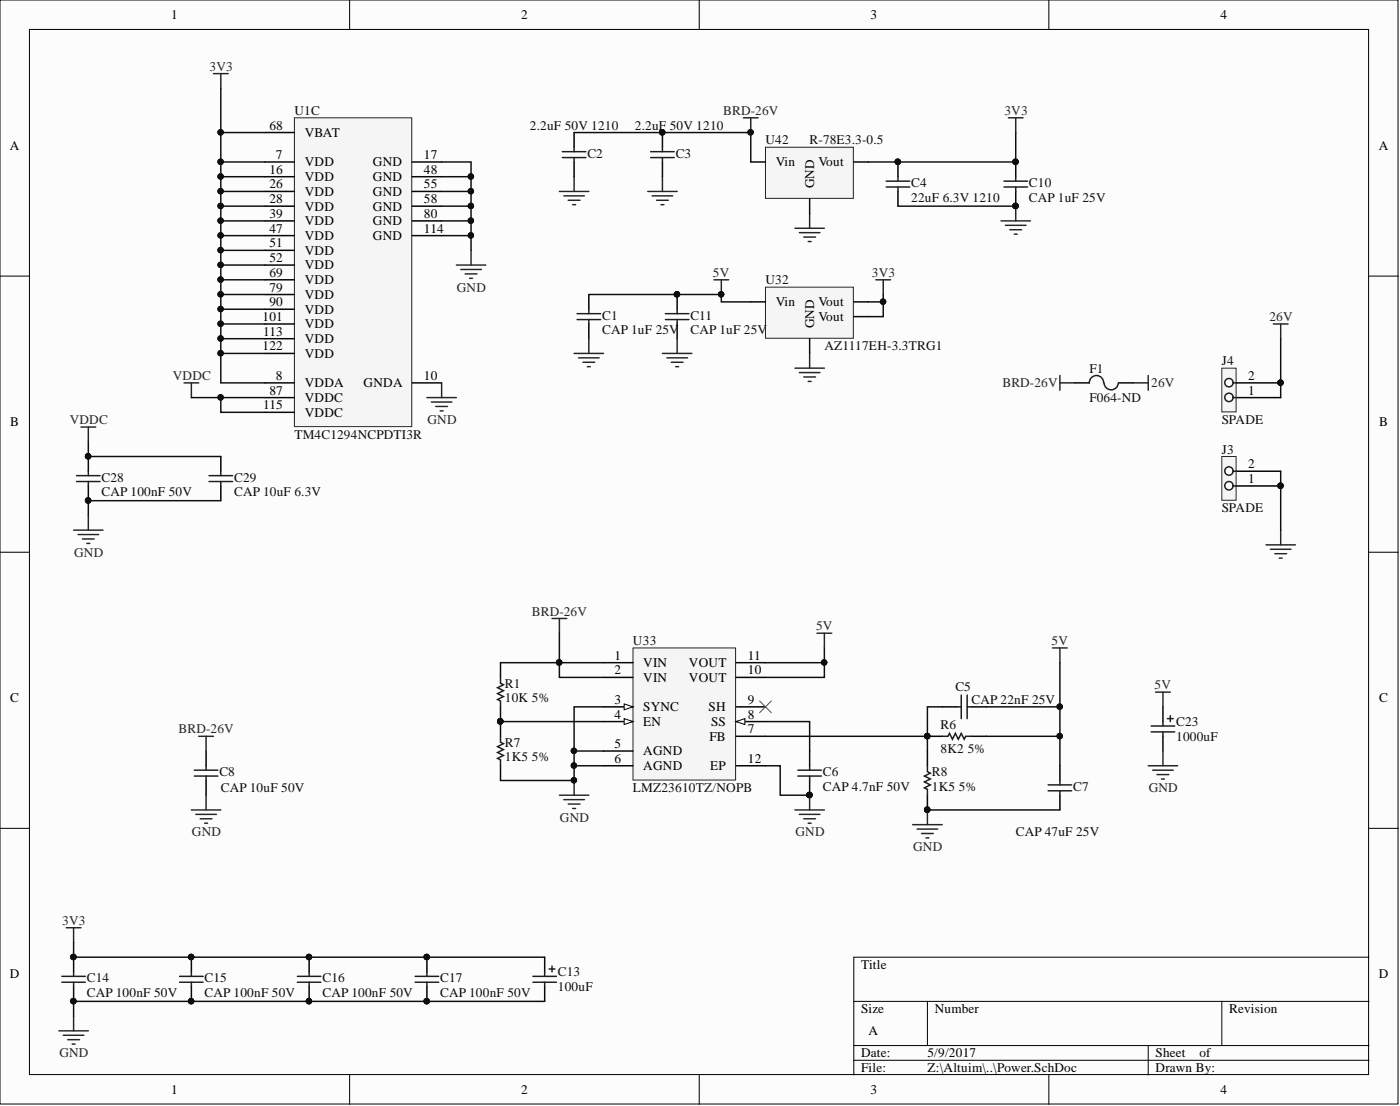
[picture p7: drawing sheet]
<svg xmlns="http://www.w3.org/2000/svg" width="241mm" height="190mm" viewBox="0 0 241 190" stroke-linecap="round" stroke-linejoin="round" font-family="sans-serif">
<defs><g id="words">
<g font-size="2.3">
<text x="29.5" y="3.3">1</text>
<text x="89.8" y="3.3">2</text>
<text x="150" y="3.3">3</text>
<text x="210.3" y="3.3">4</text>
<text x="46.4" y="22.3">68</text>
<text x="52.5" y="23.6">VBAT</text>
<text x="1.7" y="25.8">A</text>
<text x="46.4" y="29.9">16</text>
<text x="47.5" y="27.4">7</text>
<text x="52.5" y="28.7">VDD</text>
<text x="64.3" y="28.7">GND</text>
<text x="73.1" y="27.4">17</text>
<text x="73.1" y="29.9">48</text>
<text x="133.7" y="28.7">Vin</text>
<text x="141.1" y="28.7">Vout</text>
<text x="237.7" y="25.8">A</text>
<text x="46.4" y="32.5">26</text>
<text x="46.4" y="35">28</text>
<text x="52.5" y="31.2">VDD</text>
<text x="52.5" y="33.7">VDD</text>
<text x="64.3" y="31.2">GND</text>
<text x="64.3" y="33.7">GND</text>
<text x="73.1" y="32.5">55</text>
<text x="73.1" y="35">58</text>
<text x="140.3" y="32.5" transform="rotate(-90 140.3 32.5)">GND</text>
<text x="46.4" y="37.5">39</text>
<text x="46.4" y="40.1">47</text>
<text x="52.5" y="36.3">VDD</text>
<text x="52.5" y="38.8">VDD</text>
<text x="52.5" y="41.3">VDD</text>
<text x="64.3" y="36.3">GND</text>
<text x="64.3" y="38.8">GND</text>
<text x="64.3" y="41.3">GND</text>
<text x="73.1" y="37.5">80</text>
<text x="73.1" y="40.1">114</text>
<text x="46.4" y="42.6">51</text>
<text x="46.4" y="45.1">52</text>
<text x="46.4" y="47.7">69</text>
<text x="52.5" y="43.9">VDD</text>
<text x="52.5" y="46.4">VDD</text>
<text x="46.4" y="50.2">79</text>
<text x="46.4" y="52.8">90</text>
<text x="52.5" y="49">VDD</text>
<text x="52.5" y="51.5">VDD</text>
<text x="133.7" y="52.8">Vin</text>
<text x="141.1" y="52.8">Vout</text>
<text x="45.2" y="55.3">101</text>
<text x="45.3" y="57.8">113</text>
<text x="52.5" y="54">VDD</text>
<text x="52.5" y="56.6">VDD</text>
<text x="52.5" y="59.1">VDD</text>
<text x="140.3" y="56.6" transform="rotate(-90 140.3 56.6)">GND</text>
<text x="141.1" y="55.3">Vout</text>
<text x="45.2" y="60.4">122</text>
<text x="47.5" y="65.4">8</text>
<text x="52.5" y="61.6">VDD</text>
<text x="73.1" y="65.4">10</text>
<text x="215.2" y="65.4">2</text>
<text x="45.3" y="70.5">115</text>
<text x="46.4" y="68">87</text>
<text x="52.5" y="66.7">VDDA</text>
<text x="52.5" y="69.2">VDDC</text>
<text x="52.5" y="71.8">VDDC</text>
<text x="62.7" y="66.7">GNDA</text>
<text x="215.2" y="68">1</text>
<text x="1.8" y="73.4">B</text>
<text x="237.7" y="73.4">B</text>
<text x="215.2" y="83.2">1</text>
<text x="215.2" y="80.7">2</text>
<text x="105.9" y="113.6">1</text>
<text x="128.9" y="113.6">11</text>
<text x="105.9" y="116.2">2</text>
<text x="110.9" y="114.9">VIN</text>
<text x="110.9" y="117.4">VIN</text>
<text x="118.7" y="117.4">VOUT</text>
<text x="118.7" y="114.9">VOUT</text>
<text x="128.9" y="116.2">10</text>
<text x="1.8" y="120.9">C</text>
<text x="105.9" y="121.2">3</text>
<text x="105.9" y="123.8">4</text>
<text x="110.9" y="122.5">SYNC</text>
<text x="110.9" y="125">EN</text>
<text x="122.1" y="122.5">SH</text>
<text x="122.5" y="125">SS</text>
<text x="128.9" y="121.2">9</text>
<text x="128.9" y="123.8">8</text>
<text x="237.7" y="120.9">C</text>
<text x="105.9" y="128.9">5</text>
<text x="105.9" y="131.4">6</text>
<text x="110.9" y="130.1">AGND</text>
<text x="122.3" y="127.6">FB</text>
<text x="128.9" y="126.3">7</text>
<text x="128.9" y="131.4">12</text>
<text x="110.9" y="132.7">AGND</text>
<text x="122.4" y="132.7">EP</text>
<text x="148.4" y="166.9">Title</text>
<text x="1.7" y="168.5">D</text>
<text x="237.7" y="168.5">D</text>
<text x="148.4" y="174.5">Size</text>
<text x="149.7" y="178.3">A</text>
<text x="161.1" y="174.5">Number</text>
<text x="211.9" y="174.5">Revision</text>
<text x="148.4" y="182.1">Date:</text>
<text x="148.4" y="184.7">File:</text>
<text x="159.8" y="182.1">5/9/2017</text>
<text x="159.8" y="184.7">Z:\Altuim\..\Power.SchDoc</text>
<text x="199.2" y="182.1">Sheet</text>
<text x="199.2" y="184.7">Drawn By:</text>
<text x="206.7" y="182.1">of</text>
<text x="29.5" y="188.5">1</text>
<text x="89.8" y="188.5">2</text>
<text x="150" y="188.5">3</text>
<text x="210.3" y="188.5">4</text>
</g>
<g font-size="2.3" fill="#262626">
<text x="36.1" y="12.2">3V3</text>
<text x="124.7" y="19.8">BRD-26V</text>
<text x="173.1" y="19.8">3V3</text>
<text x="122.9" y="47.7">5V</text>
<text x="150.3" y="47.7">3V3</text>
<text x="78.7" y="50.2">GND</text>
<text x="218.8" y="55.3">26V</text>
<text x="29.8" y="65.4">VDDC</text>
<text x="172.8" y="66.7">BRD-26V</text>
<text x="198.4" y="66.7">26V</text>
<text x="12" y="73.1">VDDC</text>
<text x="73.7" y="73.1">GND</text>
<text x="12.8" y="95.9">GND</text>
<text x="91.7" y="106">BRD-26V</text>
<text x="140.6" y="108.6">5V</text>
<text x="181.2" y="111.1">5V</text>
<text x="199" y="118.7">5V</text>
<text x="30.8" y="126.3">BRD-26V</text>
<text x="198" y="136.5">GND</text>
<text x="96.5" y="141.5">GND</text>
<text x="33.1" y="144.1">GND</text>
<text x="137.1" y="144.1">GND</text>
<text x="157.4" y="146.6">GND</text>
<text x="10.7" y="159.3">3V3</text>
<text x="10.2" y="182.1">GND</text>
</g>
<g font-size="2.3" fill="#0e0e0e">
<text x="50.7" y="19.8">U1C</text>
<text x="91.3" y="22.3">2.2uF 50V 1210</text>
<text x="109.4" y="22.3">2.2uF 50V 1210</text>
<text x="101.2" y="27.1">C2</text>
<text x="116.5" y="27.1">C3</text>
<text x="131.9" y="24.9">U42</text>
<text x="139.5" y="24.9">R-78E3.3-0.5</text>
<text x="157.1" y="32.2">C4</text>
<text x="157.1" y="34.7">22uF 6.3V 1210</text>
<text x="177.4" y="32.2">C10</text>
<text x="177.4" y="34.7">CAP 1uF 25V</text>
<text x="131.9" y="49">U32</text>
<text x="103.8" y="55">C1</text>
<text x="103.8" y="57.6">CAP 1uF 25V</text>
<text x="119" y="55">C11</text>
<text x="119" y="57.6">CAP 1uF 25V</text>
<text x="142.1" y="60.4">AZ1117EH-3.3TRG1</text>
<text x="187.8" y="64.2">F1</text>
<text x="210.6" y="62.9">J4</text>
<text x="187.8" y="69.2">F064-ND</text>
<text x="50.7" y="75.6">TM4C1294NCPDTI3R</text>
<text x="210.6" y="73.1">SPADE</text>
<text x="17.5" y="82.9">C28</text>
<text x="40.3" y="82.9">C29</text>
<text x="210.6" y="78.1">J3</text>
<text x="17.5" y="85.5">CAP 100nF 50V</text>
<text x="40.3" y="85.5">CAP 10uF 6.3V</text>
<text x="210.6" y="88.3">SPADE</text>
<text x="109.1" y="111.1">U33</text>
<text x="87" y="118.5">R1</text>
<text x="164.7" y="119">C5</text>
<text x="87" y="121">10K 5%</text>
<text x="162.1" y="125.6">R6</text>
<text x="167.5" y="121.2">CAP 22nF 25V</text>
<text x="202.7" y="125">C23</text>
<text x="87" y="128.6">R7</text>
<text x="87" y="131.1">1K5</text>
<text x="91.7" y="131.1">5%</text>
<text x="162.1" y="129.6">8K2</text>
<text x="166.8" y="129.6">5%</text>
<text x="202.7" y="127.6">1000uF</text>
<text x="37.8" y="133.7">C8</text>
<text x="38.1" y="136.5">CAP 10uF 50V</text>
<text x="109.1" y="136.5">LMZ23610TZ/NOPB</text>
<text x="141.8" y="133.7">C6</text>
<text x="141.8" y="136.2">CAP 4.7nF 50V</text>
<text x="160.6" y="133.7">R8</text>
<text x="160.6" y="136.2">1K5</text>
<text x="165.3" y="136.2">5%</text>
<text x="185" y="136.2">C7</text>
<text x="175.1" y="144.1">CAP 47uF 25V</text>
<text x="15" y="169.2">C14</text>
<text x="15" y="171.7">CAP 100nF 50V</text>
<text x="35.3" y="169.2">C15</text>
<text x="35.3" y="171.7">CAP 100nF 50V</text>
<text x="55.6" y="169.2">C16</text>
<text x="55.6" y="171.7">CAP 100nF 50V</text>
<text x="75.9" y="169.2">C17</text>
<text x="75.9" y="171.7">CAP 100nF 50V</text>
<text x="96.2" y="168.2">C13</text>
<text x="96.2" y="170.7">100uF</text>
</g>
</g></defs>
<g fill="#fcfcfc" stroke="#000" stroke-width=".17">
<path d="M0 0h241v190.2h-241z"/>
<path d="M5.1 5.1h230.8v180h-230.8z"/>
</g>
<g fill="none" stroke="#000" stroke-width=".17">
<path d="M60.3 0v5.1M120.5 0v5.1M180.8 0v5.1M0 47.6h5.1M236 47.6h5M0 95.1h5.1M236 95.1h5M0 142.7h5.1M236 142.7h5M147.2 172.5h88.8M159.8 172.5v7.6M210.6 172.5v7.6"/>
<path d="M236 164.9h-88.8v20.3M60.3 185.2v5M120.5 185.2v5M147.2 180.1h88.8M147.2 182.6h88.8M180.8 185.2v5M197.9 180.1v5.1"/>
</g>
<path d="M50.7 20.3h20.3v53.2h-20.3z" fill="#f5f5f5" stroke="#262626" stroke-width=".17"/>
<g fill="none" stroke="#000" stroke-width=".25">
<path d="M45.7 27.9h5M45.7 30.4h5M45.7 33h5M45.7 35.5h5M45.7 38h5M45.7 22.8h5M71 27.9h5.1M71 30.4h5.1M71 33h5.1M71 35.5h5.1M71 38h5.1M45.7 40.6h5"/>
<path d="M45.7 43.1h5M45.7 45.7h5M45.7 48.2h5M45.7 50.7h5M45.7 53.3h5M45.7 55.8h5M45.7 58.3h5M71 40.6h5.1M45.7 65.9h5M45.7 68.5h5M45.7 71h5M45.7 60.9h5"/>
<path d="M71 65.9h5.1M162.4 121.8h2.5M167.5 121.8h2.5"/>
</g>
<path d="M36.8 12.7h2.5M38.1 12.7v2.5M78.7 45.7h5M79.4 46.4h3.6M80.2 47.2h2M80.9 47.9h.5M81.2 43.1v2.6M96.4 137h5.1M97.2 137.7h3.5M97.9 138.5h2.1M98.7 139.3h.5M99 134.4v2.6" fill="none" stroke="#262626" stroke-width=".25"/>
<circle cx="98.9" cy="134.4" r=".47" fill="#0e0e0e" stroke="#0e0e0e" stroke-width=".17"/>
<path d="M165.7 119.7v4.1M166.7 119.7v4.1M164.9 121.8h.8M166.7 121.8h.8" fill="none" stroke="#1c1c1c" stroke-width=".25"/>
<path d="M210.6 63.4h2.5v7.5h-2.5z" fill="#f5f5f5" stroke="#262626" stroke-width=".17"/>
<g fill="#fcfcfc" stroke="#1c1c1c" stroke-width=".25">
<circle cx="211.8" cy="68.4" r=".72"/>
<circle cx="211.8" cy="65.9" r=".72"/>
</g>
<path d="M213.1 68.5h7.6M213.1 65.9h7.6" fill="none" stroke="#000" stroke-width=".25"/>
<circle cx="220.7" cy="65.9" r=".47" fill="#0e0e0e" stroke="#0e0e0e" stroke-width=".17"/>
<path d="M212.6 68.5h.5M212.6 65.9h.5" fill="none" stroke="#1c1c1c" stroke-width=".25"/>
<path d="M210.6 78.6h2.5v7.6h-2.5z" fill="#f5f5f5" stroke="#262626" stroke-width=".17"/>
<g fill="#fcfcfc" stroke="#1c1c1c" stroke-width=".25">
<circle cx="211.8" cy="83.7" r=".72"/>
<circle cx="211.8" cy="81.1" r=".72"/>
</g>
<g fill="none" stroke="#000" stroke-width=".25">
<path d="M99 22.8v2.6M99 27.9v2.5M114.2 22.8v2.6M114.2 27.9v2.5M154.8 27.9v2.5M154.8 33v2.5M175.1 27.9v2.5M175.1 33v2.5M15.2 78.6v2.6M38.1 78.6v2.6M185.2 65.9h2.6M192.8 65.9h2.6"/>
<path d="M15.2 83.7v2.5M38.1 83.7v2.5M213.1 83.7h7.6M213.1 81.2h7.6M35.5 129.4v2.5M35.5 134.4v2.6M139.5 129.4v2.5M139.5 134.4v2.6M182.7 131.9v2.5M182.7 137v2.5M200.4 121.8v2.5M200.4 126.8v2.6"/>
<path d="M12.7 164.9v2.5M12.7 169.9v2.6M33 164.9v2.5M33 169.9v2.6M53.3 164.9v2.5M53.3 169.9v2.6M73.6 164.9v2.5M73.6 169.9v2.6M93.9 164.9v2.5M93.9 169.9v2.6"/>
</g>
<g fill="#0e0e0e" stroke="#0e0e0e" stroke-width=".17">
<circle cx="220.7" cy="83.7" r=".47"/>
<circle cx="12.6" cy="172.4" r=".47"/>
<circle cx="12.6" cy="164.8" r=".47"/>
<circle cx="32.9" cy="172.4" r=".47"/>
<circle cx="32.9" cy="164.8" r=".47"/>
<circle cx="53.2" cy="172.4" r=".47"/>
<circle cx="53.2" cy="164.8" r=".47"/>
<circle cx="73.5" cy="172.4" r=".47"/>
<circle cx="73.5" cy="164.8" r=".47"/>
<circle cx="139.5" cy="136.9" r=".47"/>
<circle cx="175" cy="35.5" r=".47"/>
<circle cx="175" cy="27.9" r=".47"/>
<circle cx="15.2" cy="86.2" r=".47"/>
<circle cx="15.2" cy="78.6" r=".47"/>
<circle cx="154.7" cy="27.9" r=".47"/>
<circle cx="114.1" cy="22.8" r=".47"/>
<circle cx="129.4" cy="22.8" r=".47"/>
</g>
<g fill="none" stroke="#1c1c1c" stroke-width=".25">
<path d="M96.9 26.1h4.1M96.9 27.1h4.1M99 25.4v.7M99 27.1v.8M112.1 26.1h4.1M112.1 27.1h4.1M114.2 25.4v.7M114.2 27.1v.8M152.7 31.2h4.1M152.7 32.2h4.1M154.8 30.4v.8M154.8 32.2v.8"/>
<path d="M173 31.2h4.1M173 32.2h4.1M175.1 30.4v.8M175.1 32.2v.8M190.2 65.9a1.23 1.23 0 0 0-1.2-1.2 1.23 1.23 0 0 0-1.2 1.2M192.8 65.9a1.23 1.23 0 0 1-1.3 1.2 1.23 1.23 0 0 1-1.2-1.2M13.2 81.9h4.1M13.2 82.9h4.1M15.2 81.2v.7M15.2 82.9v.8M36 81.9h4.1M36 82.9h4.1"/>
<path d="M38.1 81.2v.7M38.1 82.9v.8M212.6 83.7h.5M212.6 81.2h.5M33.5 132.7h4.1M33.5 133.7h4.1M35.5 131.9v.8M35.5 133.7v.7M137.5 132.7h4.1M137.5 133.7h4.1M139.5 131.9v.8M139.5 133.7v.7"/>
<path d="M180.7 136.2h4M180.7 135.2h4M182.7 134.4v.8M182.7 136.2v.8M198.4 125h4.1M198.4 126.1h4.1M200.4 124.3v.7M200.4 126.1v.7M201.2 123.8h1M201.7 123.3v1M10.7 168.2h4M10.7 169.2h4"/>
<path d="M12.7 167.4v.8M12.7 169.2v.7M31 168.2h4M31 169.2h4M33 167.4v.8M33 169.2v.7M51.3 168.2h4M51.3 169.2h4M53.3 167.4v.8M53.3 169.2v.7M71.5 168.2h4.1M71.5 169.2h4.1"/>
<path d="M73.6 167.4v.8M73.6 169.2v.7M91.8 168.2h4.1M91.8 169.2h4.1M93.9 167.4v.8M93.9 169.2v.7M94.6 166.9h1.1M95.1 166.4v1"/>
</g>
<g fill="none" stroke="#262626" stroke-width=".25">
<path d="M96.4 33h5.1M97.2 33.7h3.5M97.9 34.5h2.1M98.7 35.3h.5M99 30.4v2.6M111.6 33h5.1M112.4 33.7h3.6M113.2 34.5h2M113.9 35.3h.5M114.2 30.4v2.6M128.1 20.3h2.6M129.4 20.3v2.5"/>
<path d="M137 39.3h5.1M139.5 36.8v2.5M173.8 20.3h2.5M175.1 20.3v2.5M137.8 40.1h3.5M138.5 40.8h2.1M139.3 41.6h.5M219.5 55.8h2.5M220.7 55.8v2.5M14 73.6h2.5M15.2 73.6v2.5M31.7 65.9h2.6"/>
<path d="M33 65.9v2.6M73.6 68.5h5.1M74.3 69.2h3.6M75.1 70h2M75.9 70.8h.5M76.1 65.9v2.6M182.7 65.9h2.5M182.7 64.7v2.5M195.4 65.9h2.5M197.9 64.7v2.5M12.7 91.3h5.1M13.4 92.1h3.6"/>
<path d="M14.2 92.8h2M15 93.6h.5M15.2 88.8v2.5M218.2 93.8h5.1M219 94.6h3.5M219.7 95.4h2.1M220.5 96.1h.5M220.7 91.3v2.5M95.1 106.5h2.6M96.4 106.5v2.6M33 139.5h5.1M34.3 126.8h2.5"/>
<path d="M35.5 126.8v2.6M35.5 137v2.5M197.9 131.9h5.1M198.7 132.7h3.5M199.4 133.4h2.1M200.2 134.2h.5M200.4 129.4v2.5M11.4 159.8h2.6M12.7 159.8v2.5M33.7 140.3h3.6M34.5 141h2M35.3 141.8h.5"/>
<path d="M10.1 177.6h5.1M10.9 178.3h3.6M11.7 179.1h2M12.4 179.8h.5M12.7 175v2.6"/>
</g>
<path d="M131.9 25.4h15.2v8.8h-15.2z" fill="#f5f5f5" stroke="#262626" stroke-width=".17"/>
<path d="M129.4 27.9h2.5M139.5 34.2v2.6M147.2 27.9h2.5" fill="none" stroke="#000" stroke-width=".25"/>
<path d="M172.5 38h5.1M173.3 38.8h3.5M174.1 39.6h2M175.1 35.5v2.5M174.8 40.3h.5" fill="none" stroke="#262626" stroke-width=".25"/>
<circle cx="175" cy="35.5" r=".47" fill="#0e0e0e" stroke="#0e0e0e" stroke-width=".17"/>
<path d="M109.1 111.6h17.7v22.8h-17.7z" fill="#f5f5f5" stroke="#262626" stroke-width=".17"/>
<path d="M126.9 116.7h5M104 121.8h5.1M104 129.4h5.1M126.9 126.8h5M126.9 131.9h5M126.9 121.8h5" fill="none" stroke="#000" stroke-width=".25"/>
<path d="M107.6 121.2l1.5 .6-1.5 .5z" fill="#fcfcfc"/>
<path d="M107.6 121.2l1.5 .6-1.5 .5z" fill="none" stroke="#000" stroke-width=".17"/>
<path d="M104 114.1h5.1M104 116.7h5.1M126.9 114.1h5M104 124.3h5.1" fill="none" stroke="#000" stroke-width=".25"/>
<path d="M107.6 123.8l1.5 .5-1.5 .5z" fill="#fcfcfc"/>
<path d="M107.6 123.8l1.5 .5-1.5 .5z" fill="none" stroke="#000" stroke-width=".17"/>
<path d="M104 131.9h5.1M126.9 124.3h5" fill="none" stroke="#000" stroke-width=".25"/>
<path d="M126.9 124.3l1.5-.5v1z" fill="#fcfcfc"/>
<path d="M126.9 124.3l1.5-.5v1z" fill="none" stroke="#000" stroke-width=".17"/>
<path d="M130.9 120.7l2.1 2.1M133 120.7l-2.1 2.1" fill="none" stroke="#4c4c4c" stroke-width=".17"/>
<g fill="none" stroke="#262626" stroke-width=".25">
<path d="M140.8 109.1h2.6M142.1 109.1v2.5M181.4 111.6h2.5M182.7 111.6v2.5M199.2 119.2h2.5M200.4 119.2v2.6M137 139.5h5.1M139.5 137v2.5M159.8 139.5v2.5M137.8 140.3h3.5M138.5 141h2.1M139.3 141.8h.5"/>
<path d="M157.3 142h5.1M158.1 142.8h3.5M158.8 143.6h2.1M159.6 144.3h.5"/>
</g>
<g fill="#0e0e0e" stroke="#0e0e0e" stroke-width=".17">
<circle cx="139.5" cy="136.9" r=".47"/>
<circle cx="159.8" cy="139.5" r=".47"/>
<circle cx="159.8" cy="126.8" r=".47"/>
<circle cx="81.2" cy="40.5" r=".47"/>
<circle cx="81.2" cy="38" r=".47"/>
<circle cx="81.2" cy="35.5" r=".47"/>
<circle cx="81.2" cy="32.9" r=".47"/>
<circle cx="81.2" cy="30.4" r=".47"/>
<circle cx="38" cy="27.9" r=".47"/>
<circle cx="38" cy="30.4" r=".47"/>
<circle cx="38" cy="32.9" r=".47"/>
<circle cx="38" cy="58.3" r=".47"/>
<circle cx="38" cy="55.8" r=".47"/>
<circle cx="38" cy="53.2" r=".47"/>
<circle cx="38" cy="50.7" r=".47"/>
<circle cx="38" cy="48.2" r=".47"/>
<circle cx="38" cy="45.6" r=".47"/>
<circle cx="38" cy="43.1" r=".47"/>
<circle cx="38" cy="40.5" r=".47"/>
<circle cx="38" cy="38" r=".47"/>
<circle cx="38" cy="35.5" r=".47"/>
<circle cx="220.7" cy="83.7" r=".47"/>
<circle cx="220.7" cy="65.9" r=".47"/>
<circle cx="38" cy="22.8" r=".47"/>
<circle cx="73.5" cy="172.4" r=".47"/>
<circle cx="53.2" cy="172.4" r=".47"/>
<circle cx="32.9" cy="172.4" r=".47"/>
<circle cx="12.6" cy="172.4" r=".47"/>
<circle cx="73.5" cy="164.8" r=".47"/>
<circle cx="53.2" cy="164.8" r=".47"/>
<circle cx="32.9" cy="164.8" r=".47"/>
<circle cx="12.6" cy="164.8" r=".47"/>
<circle cx="182.6" cy="126.8" r=".47"/>
<circle cx="182.6" cy="121.7" r=".47"/>
<circle cx="38" cy="60.8" r=".47"/>
<circle cx="38" cy="68.4" r=".47"/>
<circle cx="15.2" cy="78.6" r=".47"/>
<circle cx="15.2" cy="86.2" r=".47"/>
<circle cx="129.4" cy="22.8" r=".47"/>
<circle cx="114.1" cy="22.8" r=".47"/>
<circle cx="154.7" cy="27.9" r=".47"/>
<circle cx="175" cy="27.9" r=".47"/>
<circle cx="175" cy="35.5" r=".47"/>
<circle cx="96.4" cy="114.1" r=".47"/>
<circle cx="98.9" cy="129.3" r=".47"/>
<circle cx="98.9" cy="131.9" r=".47"/>
<circle cx="86.2" cy="124.2" r=".47"/>
<circle cx="142" cy="114.1" r=".47"/>
<circle cx="98.9" cy="134.4" r=".47"/>
</g>
<g fill="none" stroke="#0e0e0e" stroke-width=".25">
<path d="M38.1 15.2v12.7h7.6M38.1 27.9v2.5h7.6M38.1 30.4v2.6h7.6M38.1 33v27.9h7.6M38.1 38h7.6M38.1 35.5h7.6M38.1 22.8h7.6M76.1 27.9h5.1v15.2M76.1 38h5.1M76.1 35.5h5.1M76.1 33h5.1M76.1 30.4h5.1"/>
<path d="M99 22.8h30.4v5.1M154.8 35.5h20.3M175.1 22.8v5.1h-25.4M38.1 40.6h7.6M38.1 58.3h7.6M38.1 55.8h7.6M38.1 53.3h7.6M38.1 50.7h7.6M38.1 48.2h7.6M38.1 45.7h7.6M38.1 43.1h7.6M76.1 40.6h5.1"/>
<path d="M220.7 58.3v10.2M15.2 76.1v2.5h22.9M33 68.5h5.1M38.1 60.9v5h7.6M45.7 68.5h-7.6v2.5h7.6M38.1 86.2h-22.9v2.6M220.7 81.2v10.1M86.3 114.1h10.1v2.6h7.6M96.4 109.1v5h7.6M131.9 114.1h10.2M142.1 111.6v5.1h-10.2M182.7 114.1v17.8"/>
<path d="M86.3 124.3h17.7M99 129.4h5M99 131.9h5M104 121.8h-5v12.6h-12.7M131.9 131.9h2.6v5.1h5M131.9 124.3h7.6v5.1M131.9 126.8h27.9M159.8 126.8v2.6M159.8 139.5h22.9M162.4 121.8h-2.6v5M170 126.8h12.7M170 121.8h12.7"/>
<path d="M12.7 162.3v2.6h81.2M93.9 172.5h-81.2v2.5"/>
</g>
<path d="M86.3 114.1v2.6M86.3 121.8v5M86.3 131.9v2.5M159.8 129.4v2.5M159.8 137v2.5M159.8 126.8h2.6M167.5 126.8h2.5" fill="none" stroke="#000" stroke-width=".25"/>
<path d="M86.3 116.7v1l.5 .2-1 .6 1 .5-1 .5 1 .5-1 .5 .5 .2v1.1M86.3 126.8v1l.5 .3-1 .5 1 .5-1 .5 1 .5-1 .5 .5 .3v1M159.8 131.9v1l.6 .3-1.1 .5 1.1 .5-1.1 .5 1.1 .5-1.1 .5 .5 .3v1M162.4 126.8h1l.3-.5 .5 1 .5-1 .5 1 .5-1 .5 1 .2-.5h1.1" fill="none" stroke="#1c1c1c" stroke-width=".25"/>
<path d="M131.9 49.5h15.2v8.8h-15.2z" fill="#f5f5f5" stroke="#262626" stroke-width=".17"/>
<path d="M101.5 50.7v2.6M101.5 55.8v2.5M116.7 50.7v2.6M116.7 55.8v2.5M129.4 52h2.5M139.5 58.3v2.6M147.2 52h2.5M147.2 54.5h2.5" fill="none" stroke="#000" stroke-width=".25"/>
<g fill="none" stroke="#262626" stroke-width=".25">
<path d="M101.5 58.3v2.6M116.7 58.3v2.6M123.1 48.2h2.5M124.3 48.2v2.5M151 48.2h2.5M152.2 48.2v2.5M99 60.9h5M99.7 61.6h3.6M100.5 62.4h2M101.2 63.2h.5M114.2 60.9h5M114.9 61.6h3.6"/>
<path d="M115.7 62.4h2M116.5 63.2h.5M137 63.4h5.1M137.8 64.2h3.5M138.5 64.9h2.1M139.3 65.7h.5M139.5 60.9v2.5"/>
</g>
<path d="M101.5 50.7h22.8v1.3h5.1M152.2 50.7v1.3h-2.5M152.2 52v2.5h-2.5" fill="none" stroke="#0e0e0e" stroke-width=".25"/>
<g fill="#0e0e0e" stroke="#0e0e0e" stroke-width=".17">
<circle cx="152.2" cy="52" r=".47"/>
<circle cx="124.3" cy="50.7" r=".47"/>
<circle cx="116.7" cy="50.7" r=".47"/>
</g>
<path d="M99.5 54h4M99.5 55h4M101.5 53.3v.7M101.5 55v.8M114.7 54h4M114.7 55h4M116.7 53.3v.7M116.7 55v.8" fill="none" stroke="#1c1c1c" stroke-width=".25"/>
<use href="#words"/>
</svg>
